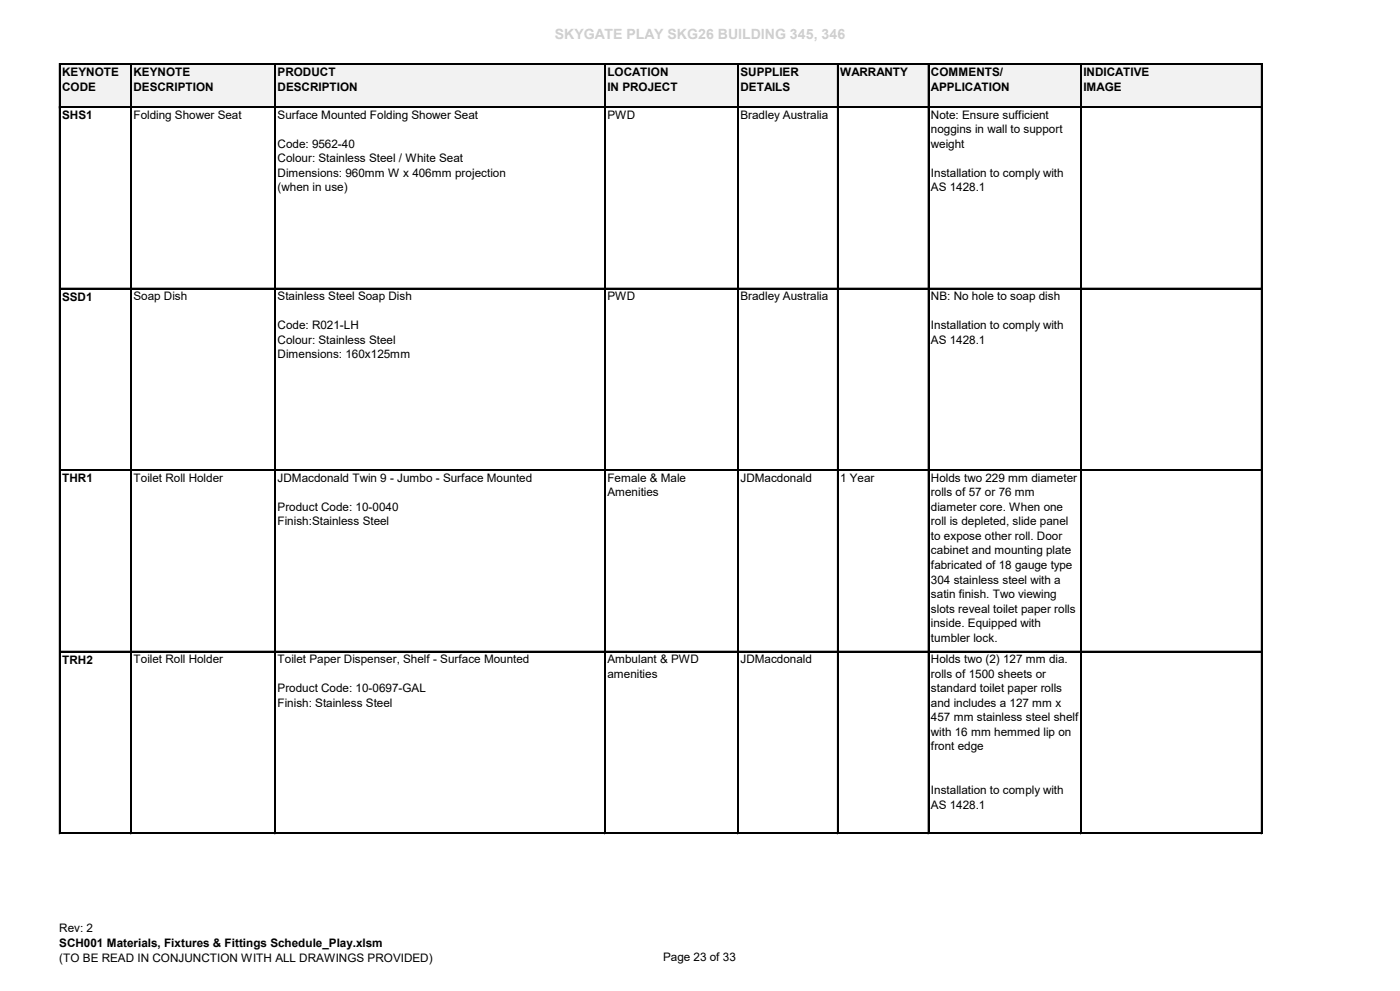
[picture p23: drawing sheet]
<svg xmlns="http://www.w3.org/2000/svg" width="420mm" height="297mm" viewBox="0 0 420 297" stroke-linecap="round" stroke-linejoin="round" font-family="sans-serif">
<defs><g id="words">
<text font-size="4.2" fill="#cecece" x="166.4" y="11.7">SKYGATE PLAY SKG26 BUILDING 345, 346</text>
<g font-size="3.5">
<text x="18.6" y="22.8">KEYNOTE</text>
<text x="40.1" y="22.8">KEYNOTE</text>
<text x="83.3" y="22.8">PRODUCT</text>
<text x="182.2" y="22.8">LOCATION</text>
<text x="222.1" y="22.8">SUPPLIER</text>
<text x="252.1" y="22.8">WARRANTY</text>
<text x="279.3" y="22.8">COMMENTS/</text>
<text x="325" y="22.8">INDICATIVE</text>
<text x="18.6" y="27.3">CODE</text>
<text x="40.1" y="27.3">DESCRIPTION</text>
<text x="83.3" y="27.3">DESCRIPTION</text>
<text x="182.2" y="27.3">IN PROJECT</text>
<text x="222.1" y="27.3">DETAILS</text>
<text x="279.3" y="27.3">APPLICATION</text>
<text x="325" y="27.3">IMAGE</text>
<text x="18.6" y="35.7">SHS1</text>
<text x="40.1" y="35.6">Folding Shower Seat</text>
<text x="83.3" y="35.6">Surface Mounted Folding Shower Seat</text>
<text x="182.2" y="35.6">PWD</text>
<text x="222.1" y="35.6">Bradley Australia</text>
<text x="279.3" y="35.6">Note: Ensure sufficient</text>
<text x="279.3" y="39.9">noggins in wall to support</text>
<text x="83.3" y="44.3">Code: 9562-40</text>
<text x="279.3" y="44.3">weight</text>
<text x="83.3" y="48.6">Colour: Stainless Steel / White Seat</text>
<text x="83.3" y="53">Dimensions: 960mm W x 406mm projection</text>
<text x="279.3" y="53">Installation to comply with</text>
<text x="83.3" y="57.4">(when in use)</text>
<text x="279.3" y="57.4">AS 1428.1</text>
<text x="40.1" y="90">Soap Dish</text>
<text x="83.3" y="90">Stainless Steel Soap Dish</text>
<text x="182.2" y="90">PWD</text>
<text x="222.1" y="90">Bradley Australia</text>
<text x="279.3" y="90">NB: No hole to soap dish</text>
<text x="18.6" y="90.1">SSD1</text>
<text x="83.3" y="98.7">Code: R021-LH</text>
<text x="279.3" y="98.7">Installation to comply with</text>
<text x="83.3" y="103">Colour: Stainless Steel</text>
<text x="83.3" y="107.4">Dimensions: 160x125mm</text>
<text x="279.3" y="103">AS 1428.1</text>
<text x="18.6" y="144.5">THR1</text>
<text x="40.1" y="144.4">Toilet Roll Holder</text>
<text x="83.3" y="144.4">JDMacdonald Twin 9 - Jumbo - Surface Mounted</text>
<text x="182.2" y="148.7">Amenities</text>
<text x="182.2" y="144.4">Female &amp; Male</text>
<text x="222.1" y="144.4">JDMacdonald</text>
<text x="252.1" y="144.4">1 Year</text>
<text x="279.3" y="144.4">Holds two 229 mm diameter</text>
<text x="279.3" y="148.7">rolls of 57 or 76 mm</text>
<text x="83.3" y="153.1">Product Code: 10-0040</text>
<text x="279.3" y="153.1">diameter core. When one</text>
<text x="83.3" y="157.4">Finish:Stainless Steel</text>
<text x="279.3" y="157.4">roll is depleted, slide panel</text>
<text x="279.3" y="161.8">to expose other roll. Door</text>
<text x="279.3" y="166.2">cabinet and mounting plate</text>
<text x="279.3" y="170.5">fabricated of 18 gauge type</text>
<text x="279.3" y="174.9">304 stainless steel with a</text>
<text x="279.3" y="179.2">satin finish. Two viewing</text>
<text x="279.3" y="183.6">slots reveal toilet paper rolls</text>
<text x="279.3" y="188">inside. Equipped with</text>
<text x="279.3" y="192.3">tumbler lock.</text>
<text x="18.6" y="198.9">TRH2</text>
<text x="40.1" y="198.8">Toilet Roll Holder</text>
<text x="83.3" y="198.8">Toilet Paper Dispenser, Shelf - Surface Mounted</text>
<text x="182.2" y="198.8">Ambulant &amp; PWD</text>
<text x="182.2" y="203.1">amenities</text>
<text x="222.1" y="198.8">JDMacdonald</text>
<text x="279.3" y="203.1">rolls of 1500 sheets or</text>
<text x="279.3" y="198.8">Holds two (2) 127 mm dia.</text>
<text x="83.3" y="207.5">Product Code: 10-0697-GAL</text>
<text x="279.3" y="207.5">standard toilet paper rolls</text>
<text x="83.3" y="211.8">Finish: Stainless Steel</text>
<text x="279.3" y="211.8">and includes a 127 mm x</text>
<text x="279.3" y="220.6">with 16 mm hemmed lip on</text>
<text x="279.3" y="216.2">457 mm stainless steel shelf</text>
<text x="279.3" y="224.9">front edge</text>
<text x="279.3" y="238">Installation to comply with</text>
<text x="279.3" y="242.4">AS 1428.1</text>
<text x="17.8" y="279.4">Rev: 2</text>
<text x="17.8" y="283.9">SCH001 Materials, Fixtures &amp; Fittings Schedule_Play.xlsm</text>
<text x="198.9" y="288">Page 23 of 33</text>
<text x="17.8" y="288.3">(TO BE READ IN CONJUNCTION WITH ALL DRAWINGS PROVIDED)</text>
</g>
</g></defs>
<path d="M18.1 19.4h360.5v12.8h-360.5z" fill="#f2f2f2"/>
<g fill="none" stroke="#000" stroke-width=".3">
<path d="M17.8 19.1v230.8M18.1 19.1h360.6M39.2 19.4v230.5M82.4 19.4v230.5M181.4 19.4v230.5M221.3 19.4v230.5M251.2 19.4v230.5M278.4 19.4v230.5M324.2 19.4v230.5M378.4 19.4v230.5M18.1 32h360.6M18.1 86.4h360.6"/>
<path d="M18.1 140.8h360.6M18.1 195.2h360.6M18.1 249.6h360.6"/>
</g>
<g fill="none" stroke="#000" stroke-width=".34">
<path d="M18 19.1v230.8M18.1 19.2h360.6M39.4 19.4v230.5M82.6 19.4v230.5M181.5 19.4v230.5M221.5 19.4v230.5M251.4 19.4v230.5M278.6 19.4v230.5M324.3 19.4v230.5M378.6 19.4v230.5M18.1 32.1h360.6M18.1 86.5h360.6"/>
<path d="M18.1 140.9h360.6M18.1 195.3h360.6M18.1 249.7h360.6"/>
</g>
<use href="#words"/>
</svg>
